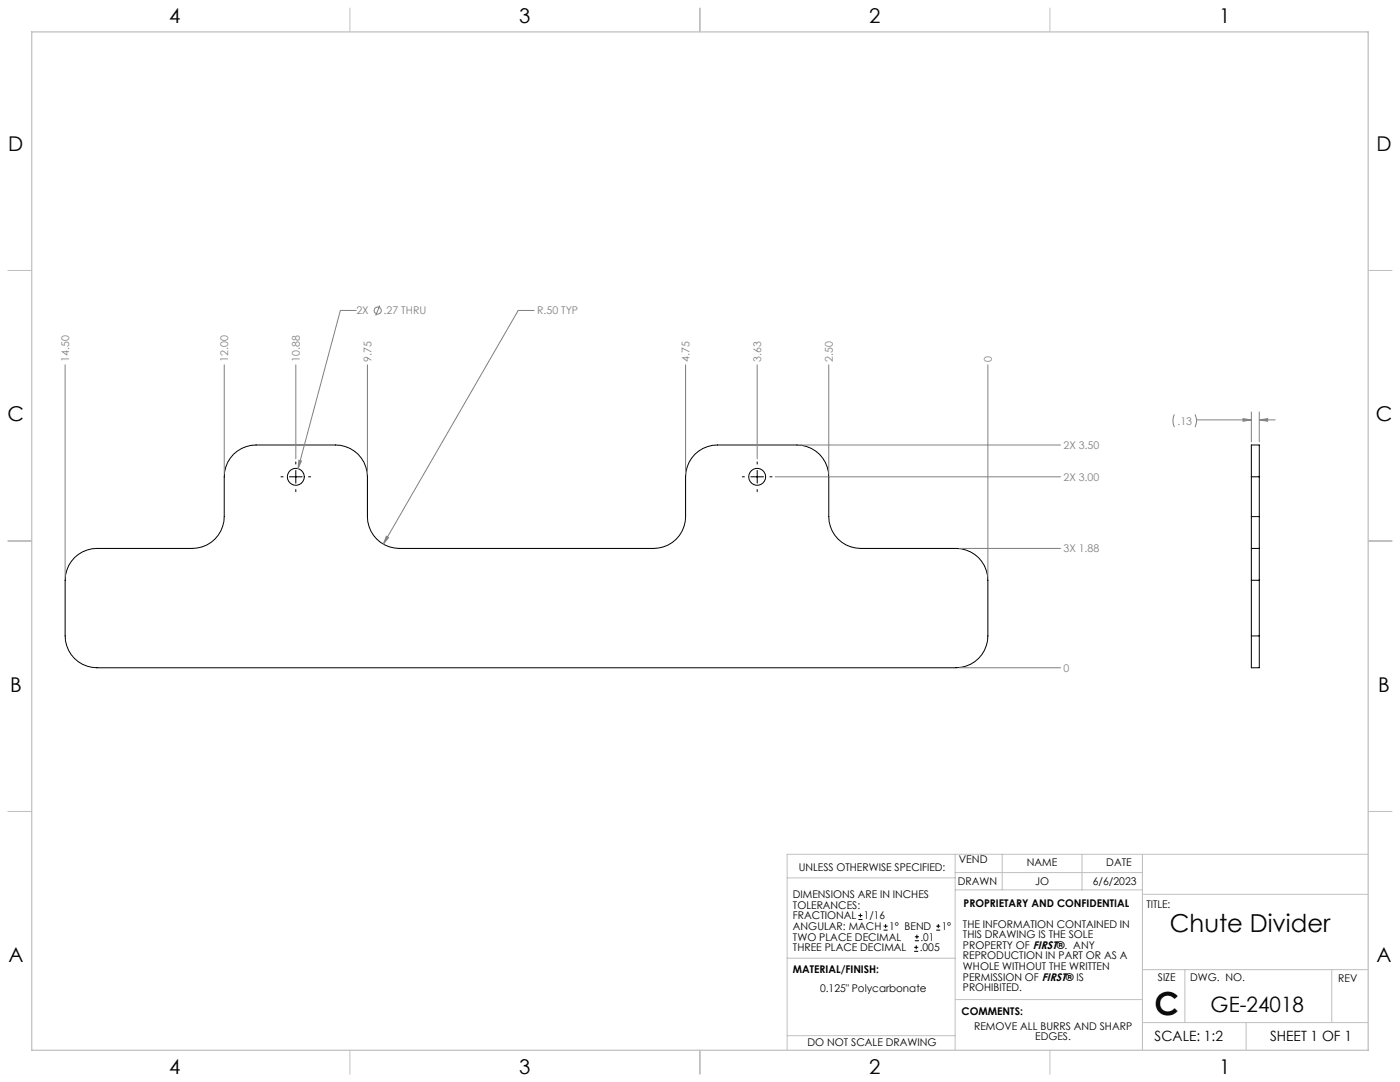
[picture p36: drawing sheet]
<svg xmlns="http://www.w3.org/2000/svg" width="559mm" height="432mm" viewBox="0 0 559 432" stroke-linecap="round" stroke-linejoin="round" font-family="sans-serif">
<defs><g id="words">
<text font-size="12.7" x="460.9" y="405.2">C</text>
<text font-size="9.9" x="467" y="372">Chute Divider</text>
<text font-size="8.5" x="483.2" y="404">GE-24018</text>
<g font-size="8.1">
<text x="67.6" y="9.3">4</text>
<text x="207.3" y="9.3">3</text>
<text x="347" y="9.3">2</text>
<text x="486.7" y="9.3">1</text>
<text x="3.3" y="60.1">D</text>
<text x="549.4" y="60.1">D</text>
<text x="3" y="168">C</text>
<text x="549.1" y="168">C</text>
<text x="4" y="276">B</text>
<text x="550.1" y="276">B</text>
<text x="3.3" y="383.9">A</text>
<text x="549.4" y="383.9">A</text>
<text x="67.6" y="428.4">4</text>
<text x="207.3" y="428.4">3</text>
<text x="347" y="428.4">2</text>
<text x="486.7" y="428.4">1</text>
</g>
<g font-size="5.6">
<text x="460.9" y="415.2">SCALE: 1:2</text>
<text x="507" y="415.2">SHEET 1 OF 1</text>
</g>
<g font-size="4.2" fill="#808080">
<text x="142.2" y="125.5">2X</text>
<text x="153.1" y="125.5">.27 THRU</text>
<text x="214.4" y="125.5">R.50 TYP</text>
<text x="27.6" y="144.4" transform="rotate(-90 27.6 144.4)">14.50</text>
<text x="91.1" y="144.4" transform="rotate(-90 91.1 144.4)">12.00</text>
<text x="119.7" y="144.4" transform="rotate(-90 119.7 144.4)">10.88</text>
<text x="148.3" y="144.4" transform="rotate(-90 148.3 144.4)">9.75</text>
<text x="275.3" y="144.4" transform="rotate(-90 275.3 144.4)">4.75</text>
<text x="303.8" y="144.4" transform="rotate(-90 303.8 144.4)">3.63</text>
<text x="332.4" y="144.4" transform="rotate(-90 332.4 144.4)">2.50</text>
<text x="395.9" y="144.4" transform="rotate(-90 395.9 144.4)">0</text>
<text x="470" y="169.5">.13</text>
<text x="424.5" y="179.2">2X 3.50</text>
<text x="424.5" y="191.9">2X 3.00</text>
<text x="424.5" y="220.4">3X 1.88</text>
<text x="424.5" y="268.1">0</text>
</g>
<g font-size="4.2">
<text x="318.8" y="347.7">UNLESS OTHERWISE SPECIFIED:</text>
<text x="382.7" y="344.5">VEND</text>
<text x="409.9" y="345.7">NAME</text>
<text x="441.6" y="345.7">DATE</text>
<text x="382.3" y="353.3">DRAWN</text>
<text x="413.2" y="353.3">JO</text>
<text x="436.2" y="353.3">6/6/2023</text>
<text x="316.5" y="358.5">DIMENSIONS ARE IN INCHES</text>
<text x="316.5" y="362.7">TOLERANCES:</text>
<text x="384.6" y="361.9">PROPRIETARY AND CONFIDENTIAL</text>
<text x="457.6" y="362.3">TITLE:</text>
<text x="316.5" y="371.2">ANGULAR: MACH</text>
<text x="316.5" y="366.9">FRACTIONAL</text>
<text x="344.8" y="366.9">1/16</text>
<text x="354.9" y="371.2">1° BEND</text>
<text x="375.9" y="371.2">1°</text>
<text x="384.4" y="370.2">THE INFORMATION CONTAINED IN</text>
<text x="316.5" y="375.4">TWO PLACE DECIMAL</text>
<text x="367.4" y="375.4">.01</text>
<text x="384.4" y="374.4">THIS DRAWING IS THE SOLE</text>
<text x="316.5" y="379.6">THREE PLACE DECIMAL</text>
<text x="367.1" y="379.6">.005</text>
<text x="384.4" y="378.6">PROPERTY OF FIRST®. ANY</text>
<text x="384.4" y="382.9">REPRODUCTION IN PART OR AS A</text>
<text x="316.5" y="388.4">MATERIAL/FINISH:</text>
<text x="384.4" y="387.1">WHOLE WITHOUT THE WRITTEN</text>
<text x="327.3" y="395.8">0.125&quot; Polycarbonate</text>
<text x="384.4" y="391.3">PERMISSION OF FIRST® IS</text>
<text x="384.4" y="395.6">PROHIBITED.</text>
<text x="462.2" y="391.3">SIZE</text>
<text x="475.1" y="391.3">DWG. NO.</text>
<text x="534.1" y="391.8">REV</text>
<text x="383.8" y="405.1">COMMENTS:</text>
<text x="388.8" y="410.9">REMOVE ALL BURRS AND SHARP</text>
<text x="322.3" y="417.6">DO NOT SCALE DRAWING</text>
<text x="413.2" y="415.2">EDGES.</text>
</g>
</g></defs>
<g fill="none" stroke="#c0c0c0" stroke-width=".4">
<path d="M139.7 3.2v9.5M279.4 3.2v9.5M419.1 3.2v9.5M3.1 107.9h9.6M546.1 107.9h9.5M3.1 215.9h9.6M546.1 215.9h9.5M3.1 323.8h9.6M546.1 323.8h9.5M314.2 350.3h67M381.2 340.9v78.2M381.2 355.1h74.8"/>
<path d="M381.2 348.2h74.8M400 340.9v14.2M431.9 340.9v14.2M456 340.9v78.2M456 356.9h90.1M546.1 340.9h-231.9v78.2M314.2 382.4h67.2M381.2 398.9h74.8M456 387h90.1M472.9 387v21.1M531.6 387v21.1M139.7 419.1v9.6"/>
<path d="M279.4 419.1v9.6M314.2 413.3h67M419.1 419.1v9.6M456 408.1h90.1M497.4 408.1v11"/>
</g>
<path d="M12.7 12.7h533.4v406.4h-533.4z" fill="none" stroke="#c0c0c0" stroke-width=".5"/>
<g fill="none" stroke="#000" stroke-width=".4">
<path d="M112.1 190.3h.9M115.5 190.3h5.1M118.1 184.4v.8M118.1 187.7v5.1M118.1 195.4v.8M123.2 190.3h.8M296.3 190.3h.8M299.7 190.3h5.1M302.2 184.4v.8M302.2 187.7v5.1M302.2 195.4v.8M307.3 190.3h.9"/>
<path d="M499.5 190.3v-12.7h3.1v12.7M499.5 190.3v15.9M499.5 190.3h3.1M502.6 190.3v15.9M499.5 218.9v12.7M499.5 206.2v12.7M499.5 218.9h3.1M499.5 206.2h3.1M502.6 218.9v12.7M502.6 206.2v12.7M29.7 222.6a12.9 12.9 0 0 1 9-3.7h38.1a12.7 12.7 0 0 0 12.7-12.7v-15.9a12.6 12.6 0 0 1 12.7-12.7h31.7a12.6 12.6 0 0 1 12.7 12.7v15.9a12.7 12.7 0 0 0 12.7 12.7h101.6a12.7 12.7 0 0 0 12.7-12.7v-15.9a12.6 12.6 0 0 1 12.7-12.7h31.8a12.6 12.6 0 0 1 12.7 12.7v15.9a12.7 12.7 0 0 0 12.7 12.7h38.1a12.6 12.6 0 0 1 12.7 12.7v22.2a12.7 12.7 0 0 1-12.7 12.7h-342.9a12.7 12.7 0 0 1-12.7-12.7v-22.2a13 13 0 0 1 3.7-9zM499.5 231.6h3.1"/>
<path d="M499.5 231.6v22.2M502.6 231.6v22.2M499.5 253.8v12.7h3.1v-12.7M499.5 253.8h3.1"/>
<circle cx="118.1" cy="190.3" r="3.4"/>
<circle cx="302.2" cy="190.3" r="3.4"/>
</g>
<g fill="none" stroke="#808080" stroke-width=".4">
<path d="M142.2 123.9h-6.3l-16.9 63.1M151.6 121.9l-1.6 4M213.2 123.9h-6.4l-53.8 93.3M26 145.6v84.7M89.5 145.6v43.4M118.1 145.6v37.5M146.6 145.6v43.4M273.6 145.6v43.4M302.2 145.6v37.5M330.8 145.6v43.4M394.3 145.6v84.7M319.4 177.6h103.9"/>
<path d="M468.8 165.4l-.6 2.3 .6 2.7M477 165.4l.6 2.3-.6 2.7M477.6 167.6h21.9M496.1 167.1l3.4 .5-3.4 .5zM499.5 164.4v11.9M502.6 167.6l3.4-.5v1zM502.6 164.4v11.9M502.6 167.6h6.4M119.3 183.7l1 .3-1.3 3zM309.4 190.3h113.9M154.2 214l.9 .6-2.1 2.6zM382.9 218.9h40.4"/>
<path d="M382.9 266.5h40.4"/>
<circle cx="150.8" cy="123.9" r="1.41"/>
</g>
<path d="M119.3 183.7l-.3 3.3 1.3-3zM154.2 214l-1.2 3.2 2.1-2.6zM496.1 167.1l3.4 .5-3.4 .5zM502.6 167.6l3.4-.5v1z" fill="#808080"/>
<g fill="none" stroke="#000" stroke-width=".4">
<path d="M342.6 367h1.6M342.6 365.4h1.6M343.4 364.6v1.5M352.7 371.2h1.6M352.7 369.6h1.6M353.5 368.8v1.6M364.9 379.7h1.6M364.9 378.1h1.6M365.2 375.4h1.6M365.2 373.8h1.6M365.7 377.3v1.5M366 373v1.6"/>
<path d="M373.7 371.2h1.6M373.7 369.6h1.6M374.5 368.8v1.6"/>
</g>
<use href="#words"/>
</svg>
